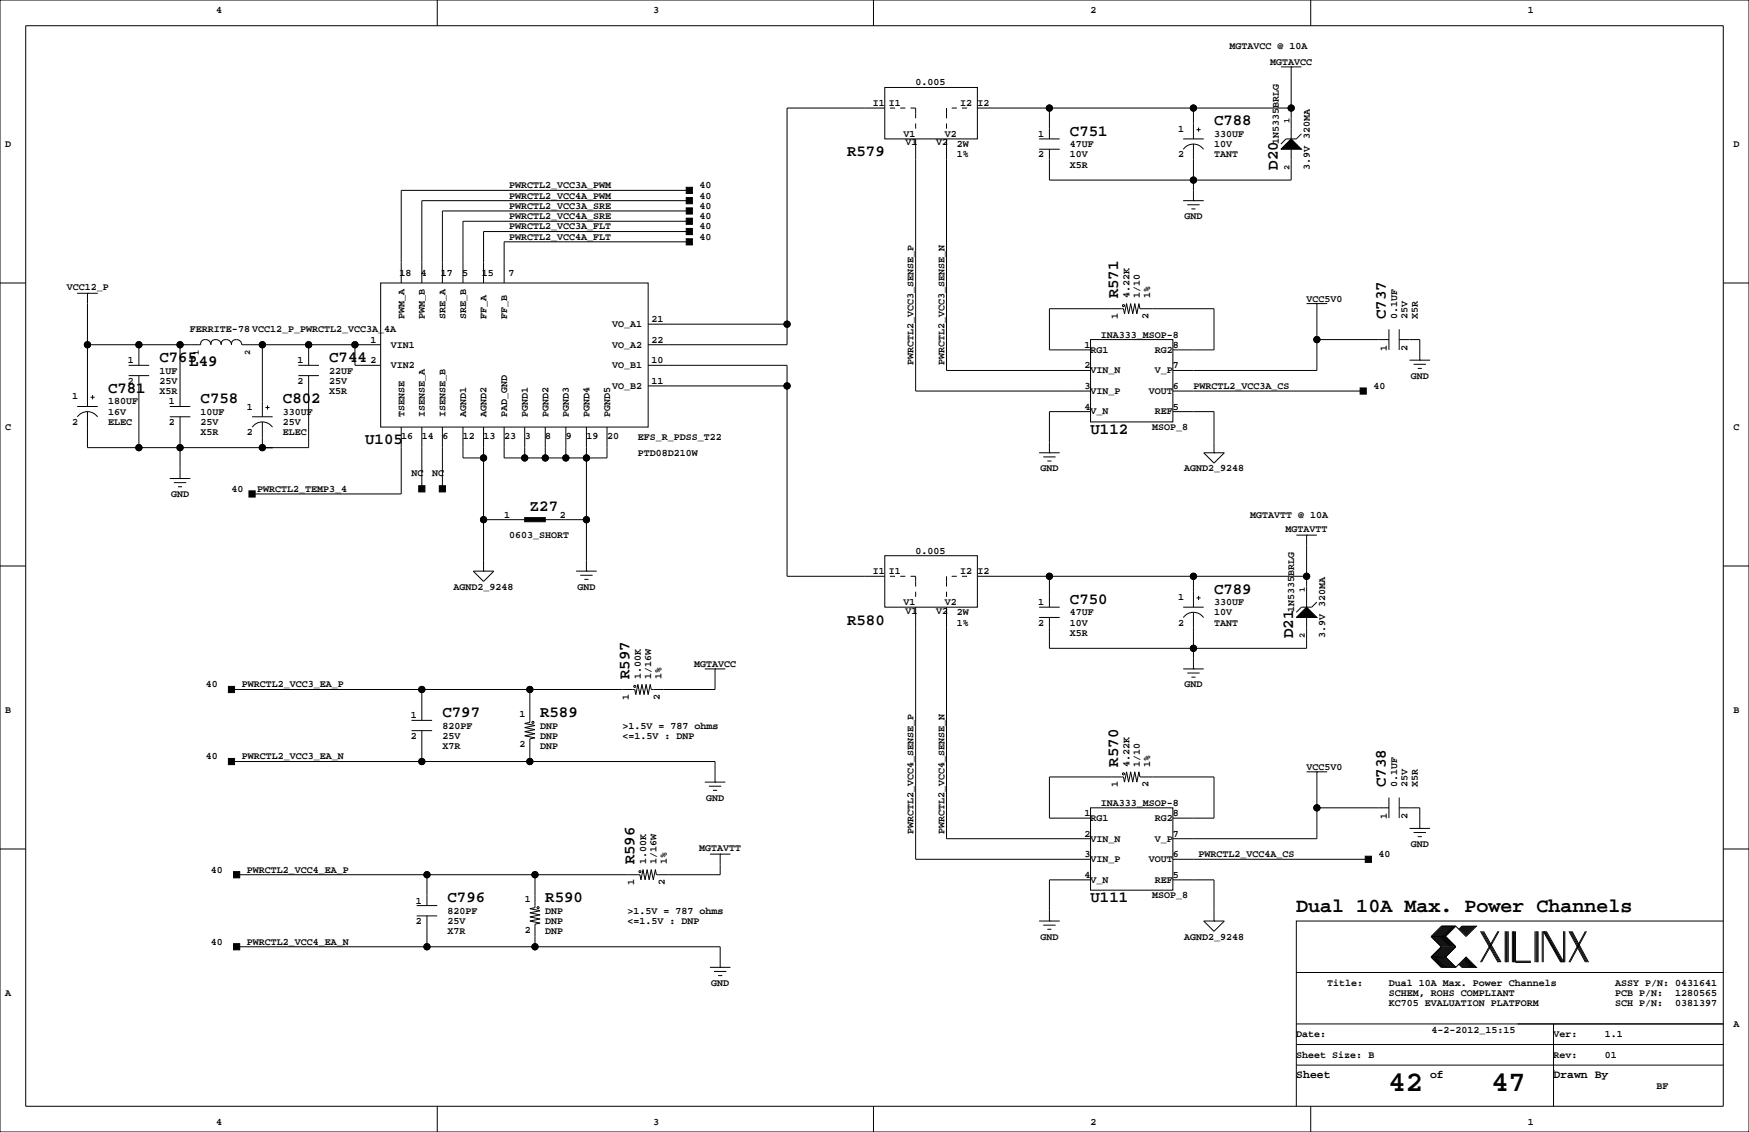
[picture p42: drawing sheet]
<svg xmlns="http://www.w3.org/2000/svg" width="432mm" height="279mm" viewBox="0 0 432 279" stroke-linecap="round" stroke-linejoin="round" font-family="sans-serif">
<defs><g id="words">
<g font-size="7.1">
<text x="342.8" y="269.3">42</text>
<text x="368.2" y="269.3">47</text>
</g>
<text font-size="4.9" x="320" y="225.1">Dual 10A Max. Power Channels</text>
<g font-size="3.9">
<text x="264.2" y="33.5">C751</text>
<text x="299.7" y="31">C788</text>
<text x="209.1" y="38.6">R579</text>
<text x="315.4" y="41.9" transform="rotate(-90 315.4 41.9)">D20</text>
<text x="276.1" y="73.7" transform="rotate(-90 276.1 73.7)">R571</text>
<text x="342.1" y="78.7" transform="rotate(-90 342.1 78.7)">C737</text>
<text x="39.4" y="89.4">C765</text>
<text x="81.3" y="89.4">C744</text>
<text x="46.7" y="90.4">L49</text>
<text x="26.7" y="97">C781</text>
<text x="49.5" y="99.5">C758</text>
<text x="69.8" y="99.5">C802</text>
<text x="269.2" y="107.2">U112</text>
<text x="90.2" y="109.7">U105</text>
<text x="130.8" y="126.2">Z27</text>
<text x="264.2" y="149.1">C750</text>
<text x="299.7" y="146.5">C789</text>
<text x="209.1" y="154.1">R580</text>
<text x="319.2" y="157.5" transform="rotate(-90 319.2 157.5)">D21</text>
<text x="155.4" y="167.6" transform="rotate(-90 155.4 167.6)">R597</text>
<text x="109.2" y="177">C797</text>
<text x="133.3" y="177">R589</text>
<text x="276.1" y="189.2" transform="rotate(-90 276.1 189.2)">R570</text>
<text x="342.1" y="194.3" transform="rotate(-90 342.1 194.3)">C738</text>
<text x="156.7" y="213.4" transform="rotate(-90 156.7 213.4)">R596</text>
<text x="110.5" y="222.7">C796</text>
<text x="134.6" y="222.7">R590</text>
<text x="269.2" y="222.7">U111</text>
</g>
<g font-size="2.8">
<text x="320" y="266.1">Sheet</text>
<text x="353.1" y="266.1">of</text>
<text x="383.5" y="266.1">Drawn By</text>
</g>
<g font-size="2.5">
<text x="53.3" y="3.3">4</text>
<text x="161.3" y="3.3">3</text>
<text x="269.2" y="3.3">2</text>
<text x="377.2" y="3.3">1</text>
<text x="303.5" y="12.2">MGTAVCC @ 10A</text>
<text x="313.6" y="16">MGTAVCC</text>
<text x="226.1" y="21.1">0.005</text>
<text x="215.5" y="26.2">I1</text>
<text x="219.5" y="26.1">I1</text>
<text x="237.1" y="26.1">I2</text>
<text x="241.3" y="26.2">I2</text>
<text x="223.1" y="33.7">V1</text>
<text x="223.5" y="35.9">V1</text>
<text x="231.1" y="35.9">V2</text>
<text x="233.3" y="33.7">V2</text>
<text x="256.3" y="33.8">1</text>
<text x="290.8" y="32.5">1</text>
<text x="299.7" y="33.8">330UF</text>
<text x="315.7" y="35.6" transform="rotate(-90 315.7 35.6)">1N5335BRLG</text>
<text x="1.3" y="36.3">D</text>
<text x="236.2" y="38.9">1%</text>
<text x="236.2" y="36.3">2W</text>
<text x="256.3" y="38.9">2</text>
<text x="264.2" y="36.3">47UF</text>
<text x="264.2" y="38.9">10V</text>
<text x="264.2" y="41.4">X5R</text>
<text x="290.8" y="38.9">2</text>
<text x="299.7" y="36.3">10V</text>
<text x="299.7" y="38.9">TANT</text>
<text x="323.3" y="41.9" transform="rotate(-90 323.3 41.9)">3.9V 320MA</text>
<text x="428" y="36.3">D</text>
<text x="125.7" y="46.5">PWRCTL2_VCC3A_PWM</text>
<text x="172.7" y="46.5">40</text>
<text x="125.7" y="51.6">PWRCTL2_VCC3A_SRE</text>
<text x="125.7" y="49">PWRCTL2_VCC4A_PWM</text>
<text x="172.7" y="51.6">40</text>
<text x="172.7" y="49">40</text>
<text x="125.7" y="56.6">PWRCTL2_VCC3A_FLT</text>
<text x="125.7" y="59.2">PWRCTL2_VCC4A_FLT</text>
<text x="125.7" y="54.1">PWRCTL2_VCC4A_SRE</text>
<text x="172.7" y="56.6">40</text>
<text x="172.7" y="59.2">40</text>
<text x="172.7" y="54.1">40</text>
<text x="292.4" y="54.1">GND</text>
<text x="16.5" y="71.6">VCC12_P</text>
<text x="98.6" y="68.1">18</text>
<text x="103.9" y="68.1">4</text>
<text x="108.8" y="68.1">17</text>
<text x="114.1" y="68.1">5</text>
<text x="119" y="68.1">15</text>
<text x="125.5" y="68.1">7</text>
<text x="278.9" y="73.7" transform="rotate(-90 278.9 73.7)">4.22K</text>
<text x="281.4" y="73.7" transform="rotate(-90 281.4 73.7)">1/10</text>
<text x="284" y="73.7" transform="rotate(-90 284 73.7)">1%</text>
<text x="322.6" y="74.4">VCC5V0</text>
<text x="46.9" y="81.9">FERRITE-78 VCC12_P_PWRCTL2_VCC3A_4A</text>
<text x="99.8" y="78.7" transform="rotate(-90 99.8 78.7)">PWM_A</text>
<text x="104.9" y="78.7" transform="rotate(-90 104.9 78.7)">PWM_B</text>
<text x="110" y="78.7" transform="rotate(-90 110 78.7)">SRE_A</text>
<text x="115.1" y="78.7" transform="rotate(-90 115.1 78.7)">SRE_B</text>
<text x="120.1" y="78.7" transform="rotate(-90 120.1 78.7)">FF_A</text>
<text x="125.2" y="78.7" transform="rotate(-90 125.2 78.7)">FF_B</text>
<text x="151.1" y="80.8">VO_A1</text>
<text x="160.9" y="79.5">21</text>
<text x="271.8" y="83.3">INA333_MSOP-8</text>
<text x="275.9" y="78.7" transform="rotate(-90 275.9 78.7)">1</text>
<text x="283.6" y="78.7" transform="rotate(-90 283.6 78.7)">2</text>
<text x="344.9" y="78.7" transform="rotate(-90 344.9 78.7)">0.1UF</text>
<text x="347.5" y="78.7" transform="rotate(-90 347.5 78.7)">25V</text>
<text x="350" y="78.7" transform="rotate(-90 350 78.7)">X5R</text>
<text x="31.5" y="89.7">1</text>
<text x="73.4" y="89.7">1</text>
<text x="91.4" y="89.7">2</text>
<text x="91.4" y="84.6">1</text>
<text x="96.5" y="85.9">VIN1</text>
<text x="151.1" y="85.9">VO_A2</text>
<text x="160.9" y="89.7">10</text>
<text x="160.9" y="84.6">22</text>
<text x="267.8" y="85.9">1</text>
<text x="269.2" y="87.1">RG1</text>
<text x="285.1" y="87.1">RG2</text>
<text x="289.6" y="85.9">8</text>
<text x="342.4" y="86.6" transform="rotate(-90 342.4 86.6)">1</text>
<text x="347.5" y="86.6" transform="rotate(-90 347.5 86.6)">2</text>
<text x="31.5" y="94.7">2</text>
<text x="39.4" y="94.7">25V</text>
<text x="39.4" y="92.2">1UF</text>
<text x="73.4" y="94.7">2</text>
<text x="81.3" y="92.2">22UF</text>
<text x="81.3" y="94.7">25V</text>
<text x="96.5" y="90.9">VIN2</text>
<text x="151.1" y="90.9">VO_B1</text>
<text x="160.9" y="94.7">11</text>
<text x="225.6" y="90.2" transform="rotate(-90 225.6 90.2)">PWRCTL2_VCC3_SENSE_P</text>
<text x="233.2" y="90.2" transform="rotate(-90 233.2 90.2)">PWRCTL2_VCC3_SENSE_N</text>
<text x="267.8" y="90.9">2</text>
<text x="269.2" y="92.1">VIN_N</text>
<text x="285.1" y="92.1">V_P</text>
<text x="289.6" y="90.9">7</text>
<text x="348.3" y="93.5">GND</text>
<text x="17.8" y="98.6">1</text>
<text x="26.7" y="99.8">180UF</text>
<text x="39.4" y="97.3">X5R</text>
<text x="41.7" y="99.8">1</text>
<text x="61" y="101.1">1</text>
<text x="81.3" y="97.3">X5R</text>
<text x="151.1" y="96">VO_B2</text>
<text x="267.8" y="101.1">4</text>
<text x="267.8" y="96">3</text>
<text x="269.2" y="97.2">VIN_P</text>
<text x="283.6" y="97.2">VOUT</text>
<text x="289.6" y="101.1">5</text>
<text x="289.6" y="96">6</text>
<text x="294.6" y="96">PWRCTL2_VCC3A_CS</text>
<text x="339.1" y="96">40</text>
<text x="1.3" y="106.2">C</text>
<text x="17.8" y="104.9">2</text>
<text x="26.7" y="102.4">16V</text>
<text x="26.7" y="104.9">ELEC</text>
<text x="41.7" y="104.9">2</text>
<text x="49.5" y="107.4">X5R</text>
<text x="49.5" y="104.9">25V</text>
<text x="49.5" y="102.4">10UF</text>
<text x="61" y="107.4">2</text>
<text x="69.8" y="107.4">ELEC</text>
<text x="69.8" y="104.9">25V</text>
<text x="69.8" y="102.4">330UF</text>
<text x="99.8" y="102.9" transform="rotate(-90 99.8 102.9)">TSENSE</text>
<text x="104.9" y="102.9" transform="rotate(-90 104.9 102.9)">ISENSE_A</text>
<text x="110" y="102.9" transform="rotate(-90 110 102.9)">ISENSE_B</text>
<text x="115.1" y="102.9" transform="rotate(-90 115.1 102.9)">AGND1</text>
<text x="120.1" y="102.9" transform="rotate(-90 120.1 102.9)">AGND2</text>
<text x="125.2" y="102.9" transform="rotate(-90 125.2 102.9)">PAD_GND</text>
<text x="130.3" y="102.9" transform="rotate(-90 130.3 102.9)">PGND1</text>
<text x="135.4" y="102.9" transform="rotate(-90 135.4 102.9)">PGND2</text>
<text x="140.5" y="102.9" transform="rotate(-90 140.5 102.9)">PGND3</text>
<text x="145.5" y="102.9" transform="rotate(-90 145.5 102.9)">PGND4</text>
<text x="150.6" y="102.9" transform="rotate(-90 150.6 102.9)">PGND5</text>
<text x="269.2" y="102.3">V_N</text>
<text x="284.5" y="106.2">MSOP_8</text>
<text x="285.1" y="102.3">REF</text>
<text x="428" y="106.2">C</text>
<text x="99.1" y="108.3">16</text>
<text x="104.1" y="108.3">14</text>
<text x="109.2" y="108.3">6</text>
<text x="114.3" y="108.3">12</text>
<text x="119.4" y="108.3">13</text>
<text x="124.5" y="108.3">23</text>
<text x="129.5" y="108.3">3</text>
<text x="134.6" y="108.3">8</text>
<text x="139.7" y="108.3">9</text>
<text x="144.8" y="108.3">19</text>
<text x="149.9" y="108.3">20</text>
<text x="157.5" y="108.7">EFS_R_PDSS_T22</text>
<text x="157.5" y="112.5">PTD08D210W</text>
<text x="101.6" y="117.6">NC</text>
<text x="106.7" y="117.6">NC</text>
<text x="256.9" y="116.3">GND</text>
<text x="292.3" y="116.3">AGND2_9248</text>
<text x="42.2" y="122.7">GND</text>
<text x="57.1" y="121.4">40</text>
<text x="63.5" y="121.4">PWRCTL2_TEMP3_4</text>
<text x="124.5" y="127.8">1</text>
<text x="138.2" y="127.8">2</text>
<text x="308.6" y="127.8">MGTAVTT @ 10A</text>
<text x="317.4" y="131.3">MGTAVTT</text>
<text x="125.7" y="132.8">0603_SHORT</text>
<text x="226.1" y="136.7">0.005</text>
<text x="215.5" y="141.7">I1</text>
<text x="219.5" y="141.7">I1</text>
<text x="237.1" y="141.7">I2</text>
<text x="241.3" y="141.7">I2</text>
<text x="112" y="145.5">AGND2_9248</text>
<text x="142.6" y="145.5">GND</text>
<text x="223.1" y="149.3">V1</text>
<text x="233.3" y="149.3">V2</text>
<text x="256.3" y="149.4">1</text>
<text x="290.8" y="148.1">1</text>
<text x="299.7" y="149.4">330UF</text>
<text x="223.5" y="151.5">V1</text>
<text x="231.1" y="151.5">V2</text>
<text x="236.2" y="154.4">1%</text>
<text x="236.2" y="151.9">2W</text>
<text x="256.3" y="154.4">2</text>
<text x="264.2" y="151.9">47UF</text>
<text x="264.2" y="154.4">10V</text>
<text x="290.8" y="154.4">2</text>
<text x="299.7" y="154.4">TANT</text>
<text x="299.7" y="151.9">10V</text>
<text x="319.5" y="151.1" transform="rotate(-90 319.5 151.1)">1N5335BRLG</text>
<text x="264.2" y="157">X5R</text>
<text x="327.2" y="157.5" transform="rotate(-90 327.2 157.5)">3.9V 320MA</text>
<text x="158.2" y="167.6" transform="rotate(-90 158.2 167.6)">1.00K</text>
<text x="160.8" y="167.6" transform="rotate(-90 160.8 167.6)">1/16W</text>
<text x="163.3" y="167.6" transform="rotate(-90 163.3 167.6)">1%</text>
<text x="171.3" y="164.6">MGTAVCC</text>
<text x="50.8" y="169.7">40</text>
<text x="59.7" y="169.7">PWRCTL2_VCC3_EA_P</text>
<text x="155.3" y="172.7" transform="rotate(-90 155.3 172.7)">1</text>
<text x="162.9" y="172.7" transform="rotate(-90 162.9 172.7)">2</text>
<text x="292.4" y="169.7">GND</text>
<text x="1.3" y="176">B</text>
<text x="101.4" y="177.3">1</text>
<text x="109.2" y="179.8">820PF</text>
<text x="128.3" y="176.9">1</text>
<text x="133.3" y="179.8">DNP</text>
<text x="153.7" y="179.8">&gt;1.5V = 787 ohms</text>
<text x="428" y="176">B</text>
<text x="101.4" y="182.4">2</text>
<text x="109.2" y="182.4">25V</text>
<text x="109.2" y="184.9">X7R</text>
<text x="128.3" y="184.5">2</text>
<text x="133.3" y="182.4">DNP</text>
<text x="133.3" y="184.9">DNP</text>
<text x="153.7" y="182.4">&lt;=1.5V : DNP</text>
<text x="50.8" y="187.5">40</text>
<text x="59.7" y="187.5">PWRCTL2_VCC3_EA_N</text>
<text x="278.9" y="189.2" transform="rotate(-90 278.9 189.2)">4.22K</text>
<text x="281.4" y="189.2" transform="rotate(-90 281.4 189.2)">1/10</text>
<text x="284" y="189.2" transform="rotate(-90 284 189.2)">1%</text>
<text x="322.6" y="190">VCC5V0</text>
<text x="174.3" y="197.6">GND</text>
<text x="275.9" y="194.3" transform="rotate(-90 275.9 194.3)">1</text>
<text x="283.6" y="194.3" transform="rotate(-90 283.6 194.3)">2</text>
<text x="344.9" y="194.3" transform="rotate(-90 344.9 194.3)">0.1UF</text>
<text x="347.5" y="194.3" transform="rotate(-90 347.5 194.3)">25V</text>
<text x="350" y="194.3" transform="rotate(-90 350 194.3)">X5R</text>
<text x="267.8" y="201.4">1</text>
<text x="269.2" y="202.6">RG1</text>
<text x="271.8" y="198.9">INA333_MSOP-8</text>
<text x="285.1" y="202.6">RG2</text>
<text x="289.6" y="201.4">8</text>
<text x="342.4" y="202.1" transform="rotate(-90 342.4 202.1)">1</text>
<text x="347.5" y="202.1" transform="rotate(-90 347.5 202.1)">2</text>
<text x="225.6" y="205.7" transform="rotate(-90 225.6 205.7)">PWRCTL2_VCC4_SENSE_P</text>
<text x="233.2" y="205.7" transform="rotate(-90 233.2 205.7)">PWRCTL2_VCC4_SENSE_N</text>
<text x="267.8" y="206.5">2</text>
<text x="269.2" y="207.7">VIN_N</text>
<text x="285.1" y="207.7">V_P</text>
<text x="289.6" y="206.5">7</text>
<text x="348.3" y="209">GND</text>
<text x="52.1" y="215.4">40</text>
<text x="61" y="215.4">PWRCTL2_VCC4_EA_P</text>
<text x="159.5" y="213.4" transform="rotate(-90 159.5 213.4)">1.00K</text>
<text x="162.1" y="213.4" transform="rotate(-90 162.1 213.4)">1/16W</text>
<text x="164.6" y="213.4" transform="rotate(-90 164.6 213.4)">1%</text>
<text x="172.6" y="210.1">MGTAVTT</text>
<text x="267.8" y="211.6">3</text>
<text x="269.2" y="212.8">VIN_P</text>
<text x="283.6" y="212.8">VOUT</text>
<text x="289.6" y="211.6">6</text>
<text x="295.9" y="211.6">PWRCTL2_VCC4A_CS</text>
<text x="340.4" y="211.6">40</text>
<text x="156.6" y="218.4" transform="rotate(-90 156.6 218.4)">1</text>
<text x="164.2" y="218.4" transform="rotate(-90 164.2 218.4)">2</text>
<text x="267.8" y="216.7">4</text>
<text x="269.2" y="217.9">V_N</text>
<text x="284.5" y="221.7">MSOP_8</text>
<text x="285.1" y="217.9">REF</text>
<text x="289.6" y="216.7">5</text>
<text x="102.7" y="223">1</text>
<text x="110.5" y="225.6">820PF</text>
<text x="129.5" y="222.6">1</text>
<text x="134.6" y="225.6">DNP</text>
<text x="154.9" y="225.6">&gt;1.5V = 787 ohms</text>
<text x="52.1" y="233.2">40</text>
<text x="61" y="233.2">PWRCTL2_VCC4_EA_N</text>
<text x="102.7" y="228.1">2</text>
<text x="110.5" y="230.6">X7R</text>
<text x="110.5" y="228.1">25V</text>
<text x="129.5" y="230.2">2</text>
<text x="134.6" y="228.1">DNP</text>
<text x="134.6" y="230.6">DNP</text>
<text x="154.9" y="228.1">&lt;=1.5V : DNP</text>
<text x="256.9" y="231.9">GND</text>
<text x="292.3" y="231.9">AGND2_9248</text>
<text x="1.3" y="245.9">A</text>
<text x="175.6" y="243.3">GND</text>
<text x="327.7" y="243.3">Title:</text>
<text x="342.9" y="245.9">SCHEM, ROHS COMPLIANT</text>
<text x="342.9" y="243.3">Dual 10A Max. Power Channels</text>
<text x="398.8" y="243.3">ASSY P/N: 0431641</text>
<text x="398.8" y="245.9">PCB P/N:</text>
<text x="413.6" y="245.9">1280565</text>
<text x="342.9" y="248.4">KC705 EVALUATION PLATFORM</text>
<text x="398.8" y="248.4">SCH P/N:</text>
<text x="413.6" y="248.4">0381397</text>
<text x="320" y="256">Date:</text>
<text x="353.4" y="255">4-2-2012_15:15</text>
<text x="383.5" y="256">Ver:</text>
<text x="396.2" y="256">1.1</text>
<text x="428" y="253.5">A</text>
<text x="320" y="261.1">Sheet Size: B</text>
<text x="383.5" y="261.1">Rev:</text>
<text x="396.2" y="261.1">01</text>
<text x="408.9" y="268.7">BF</text>
<text x="53.3" y="277.6">4</text>
<text x="161.3" y="277.6">3</text>
<text x="269.2" y="277.6">2</text>
<text x="377.2" y="277.6">1</text>
</g>
<g font-size="2.1">
<text x="318.3" y="30.5" transform="rotate(-90 318.3 30.5)">1</text>
<text x="318.3" y="41.9" transform="rotate(-90 318.3 41.9)">2</text>
<text x="49.1" y="87.6" transform="rotate(-90 49.1 87.6)">1</text>
<text x="61.8" y="87.6" transform="rotate(-90 61.8 87.6)">2</text>
<text x="322.1" y="146" transform="rotate(-90 322.1 146)">1</text>
<text x="322.1" y="157.5" transform="rotate(-90 322.1 157.5)">2</text>
</g>
</g></defs>
<g fill="none" stroke="#000" stroke-width=".25">
<path d="M0 0h431.8v279.4h-431.8zM6.3 6.4h419.1v266.6h-419.1zM107.9 0v6.4M215.6 0v6.4M316.2 16.5h5.1M318.8 16.5h.1M318.8 16.5v17.8M323.6 0v6.4M218.4 21.6h22.9v12.7h-22.9zM218.4 26.7h-24.1v58.4h-34.3M219.7 26.7h1.3M222.2 26.7h1.3"/>
<path d="M224.8 26.7h1.3v2.5M226.1 34.3v62.2h43.1M226.1 30.5v1.3M233.7 34.3v57.1h35.5M233.7 26.7v2.5M233.7 30.5v1.3M234.9 26.7h1.3M237.5 26.7h1.3M241.3 26.7h77.5M256.5 34.3h5.1M256.5 36.8h5.1M259.1 26.7v7.6"/>
<path d="M259.1 36.8v7.6h59.7v-7.6M292.1 34.3h5.1M292.1 36.9a3 3 0 0 1 5 0M294.6 26.7v7.6M294.6 35.6v13.9M295.4 32h1M295.9 31.5v1M321.3 33l-1.3 1.3h-2.5l-1.3 1.3M170.2 52.1h-61v17.7M170.2 49.5h-66.1v20.3M170.2 59.7h-45.7v10.1M170.2 57.2h-50.8v12.6"/>
<path d="M170.2 54.6h-55.9v15.2M170.2 47h-71.1v22.8M292.1 49.5h5.1M293.1 50.5h3.1M294.1 51.6h1M294.6 49.5h.1M0 69.8h6.3M19 72.4h5.1M21.6 72.4h.1M21.6 72.4v27.9M94 69.8h66v35.6h-66zM322.6 74.9h5.1"/>
<path d="M325.1 74.9h.1M325.1 74.9v16.5h-35.5M425.4 69.8h6.4M21.6 85.1h27.9M22.4 98h1M22.9 97.5v1.1M31.7 90.2h5.1M31.7 92.7h5.1M34.3 85.1v5.1M34.3 92.7v17.8M44.4 85.1v15.2M50.8 83.9a1.02 1.02 0 0 0-1.2 1.2"/>
<path d="M50.8 83.8a1.27 1.27 0 0 1 1.3 1.3M53.3 83.9a1.02 1.02 0 0 0-1.2 1.2M53.3 83.8a1.27 1.27 0 0 1 1.3 1.3M55.9 83.9a1.02 1.02 0 0 0-1.3 1.2M55.9 83.8a1.27 1.27 0 0 1 1.2 1.3M58.4 83.9a1.02 1.02 0 0 0-1.2 1.2M58.4 83.8a1.27 1.27 0 0 1 1.3 1.3h34.3M64.8 85.1v17.8M73.7 90.2h5M73.7 92.7h5M76.2 92.7v17.8h-54.6v-8.9M76.2 85.1v5.1"/>
<path d="M87.6 85.1v5.1h6.4M160 90.2h34.3v52h24.1M160 95.2h34.3M160 80h34.3M269.2 83.8h20.4v20.3h-20.4zM269.2 86.4h-10.1v-10.2h18.3l.2 1.3 .5-2.6 .5 2.6 .5-2.6 .6 2.6 .5-2.6 .5 2.6 .5-2.6 .2 1.3h18.3v10.2h-10.1M289.6 96.5h46.9M325.1 83.8h17.8M342.9 81.3v5.1M345.4 83.8h5.1v5.1M345.4 81.3v5.1M348 88.9h5.1"/>
<path d="M349 89.9h3M350 90.9h1M350.5 88.9h.1M19 100.3h5.1M19.1 102.9a3 3 0 0 1 5 0M41.9 102.9h5.1M41.9 100.3h5.1M41.9 118.1h5.1M42.9 119.1h3.1M44.4 118.1h.1M44.4 102.9v15.2M62.2 102.9h5.1"/>
<path d="M62.3 105.4a3 3 0 0 1 5 0M64.8 104.1v6.4M65.5 100.6h1M66 100.1v1M99.1 105.4v16.5h-36.9M104.1 105.4v15.3M109.2 105.4v15.3M114.3 105.4v7.6h5.1M119.4 105.4v35.6M124.5 105.4v7.6h25.4v-7.6M129.5 105.4v7.6M134.6 105.4v7.6"/>
<path d="M139.7 105.4v7.6M144.8 105.4v35.6M256.5 111.8h5.1M257.6 112.8h3M258.6 113.8h1M259.1 111.8h.1M269.2 101.6h-10.1v10.2M289.6 101.6h10.1v10.2M297.2 111.8h5.1l-2.6 2.5zM299.7 111.8h.1M0 139.7h6.3M43.9 120.1h1.1"/>
<path d="M119.4 128.3h10.1M134.6 128.3h10.2M218.4 137.2h22.9v12.7h-22.9zM320 132.1h5.1M322.6 132.1h.1M322.6 132.1v17.8M425.4 139.7h6.4M116.8 141h5.1l-2.5 2.5zM119.4 141h.1M142.2 141h5.1M143.3 142h3M144.3 143h1"/>
<path d="M144.8 141h.1M219.7 142.2h1.3M222.2 142.2h1.3M224.8 142.2h1.3v2.6M226.1 146v1.3M226.1 149.9v62.2h43.1M233.7 149.9v57.1h35.5M233.7 142.2v2.6M233.7 146v1.3M234.9 142.2h1.3M237.5 142.2h1.3M241.3 142.2h81.3"/>
<path d="M256.5 149.9h5.1M256.5 152.4h5.1M259.1 152.4v7.6h63.5v-7.6M259.1 142.2v7.7M292.1 149.9h5.1M292.1 152.4a3 3 0 0 1 5 0M294.6 142.2v7.7M294.6 151.1v14M295.4 147.6h1M295.9 147.1v1M325.1 148.6l-1.3 1.3h-2.5l-1.3 1.2M101.6 177.8h5.1"/>
<path d="M104.1 170.2v7.6M130.8 170.2v8.1l-1.3 .3 2.6 .5-2.6 .5 2.6 .5-2.6 .5 2.6 .5-2.6 .5 2.6 .5-1.3 .3v5.6M174 165.1h5.1M176.5 165.1h.1M176.5 165.1v5.1h-15.7l-.3-1.3-.5 2.5-.5-2.5-.5 2.5-.5-2.5-.5 2.5-.5-2.5-.5 2.5-.3-1.2h-99.6M292.1 165.1h5.1M293.1 166.1h3.1M294.1 167.1h1M294.6 165.1h.1M57.1 188h119.4v5M101.6 180.3h5.1M104.1 180.3v7.7"/>
<path d="M174 193h5.1M175 194.1h3.1M176 195.1h1M176.5 193h.1M269.2 199.4h20.4v20.3h-20.4zM322.6 190.5h5.1M325.1 190.5h.1M325.1 199.4h17.8M325.1 190.5v16.5h-35.5M342.9 196.8v5.1M345.4 199.4h5.1v5.1M345.4 196.8v5.1"/>
<path d="M0 209.5h6.3M105.4 215.9v7.6M132.1 215.9v8.1l-1.3 .3 2.5 .5-2.5 .5 2.5 .5-2.5 .5 2.5 .5-2.5 .5 2.5 .5-1.2 .3v5.6M175.3 210.8h5M177.8 210.8h.1M177.8 210.8v5.1h-15.7l-.3-1.3-.5 2.6-.5-2.6-.5 2.6-.5-2.6-.5 2.6-.6-2.6-.5 2.6-.2-1.3h-99.6M269.2 201.9h-10.1v-10.1h18.3l.2 1.2 .5-2.5 .5 2.5 .5-2.5 .6 2.5 .5-2.5 .5 2.5 .5-2.5 .2 1.3h18.3v10.1h-10.1M269.2 217.2h-10.1v10.1M289.6 217.2h10.1v10.1M289.6 212.1h48.2M348 204.5h5.1M349 205.5h3"/>
<path d="M350 206.5h1M350.5 204.5h.1M425.4 209.5h6.4M58.4 233.7h119.4v5.1M102.9 226.1h5M102.9 223.5h5M105.4 226.1v7.6M175.3 238.8h5M176.3 239.8h3M177.8 238.8h.1M256.5 227.3h5.1M257.6 228.3h3"/>
<path d="M258.6 229.4h1M259.1 227.3h.1M297.2 227.3h5.1l-2.6 2.6zM299.7 227.3h.1M353.3 236.2l2.6 2.6h3.5M353.3 231.1l2.6 2.6-2.6 2.5M353.3 236.2h3.6M353.3 231.1h3.6M356.1 228.6l-2.5 2.5 2.5 2.6-2.5 2.5 2.5 2.6M356.4 228.6l-2.6 2.5 2.6 2.6-2.6 2.5 2.6 2.6M356.6 228.6l-2.5 2.5 2.5 2.6-2.5 2.5 2.5 2.6M356.9 228.6l-2.6 2.5 2.6 2.6-2.6 2.5 2.6 2.6"/>
<path d="M356.9 231.1l2.5 2.6-2.5 2.5M356.9 236.2l2.5 2.6M357.1 228.6l-2.5 2.5 2.5 2.6-2.5 2.5 2.5 2.6M357.4 228.6l-2.6 2.5 2.6 2.6-2.6 2.5 2.6 2.6M357.6 228.6l-2.5 2.5 2.5 2.6-2.5 2.5 2.5 2.6M357.9 228.6l-2.6 2.5 2.6 2.6-2.6 2.5 2.6 2.6M358.1 228.6l-2.5 2.5 2.5 2.6-2.5 2.5 2.5 2.6M358.4 228.6l-2.5 2.5 2.5 2.6-2.5 2.5 2.5 2.6M358.6 228.6l-2.5 2.5 2.5 2.6-2.5 2.5 2.5 2.6M358.9 228.6l-2.5 2.5 2.5 2.6-2.5 2.5 2.5 2.6M359.2 228.6l-2.6 2.5 2.6 2.6-2.6 2.5 2.6 2.6M359.4 228.6l2.5 2.5 2.6-2.5h-3.6l-.7 .8"/>
<path d="M359.4 228.6h-3.5l-2.6 2.5M359.4 228.6l-2.5 2.5M360.2 238l.7 .8h3.6l-2.6-2.6-2.5 2.6M360.4 237.7l1 1.1M360.4 238l.8 .8M360.7 237.5l1.2 1.3M360.7 237.7l1 1.1M360.9 237.2l1.6 1.6M360.9 237.5l1.3 1.3M361.2 237l1.8 1.8M361.2 237.2l1.5 1.6M361.2 228.6l-.8 .8"/>
<path d="M361.4 236.7l2.1 2.1M361.4 237l1.8 1.8M361.4 228.6l-1 1M361.7 236.5l2.3 2.3M361.7 236.7l2 2.1M361.7 228.6l-1 1M361.9 236.5l2.3 2.3M361.9 228.6l-1.2 1.3M362.2 228.6l-1.3 1.3M362.5 228.6l-1.6 1.5M362.7 228.6l-1.5 1.5M363 228.6l-1.8 1.8"/>
<path d="M363.2 228.6l-1.8 1.8M363.5 228.6l-2.1 2M363.7 228.6l-2 2M364 228.6l-2.3 2.3M364.2 228.6l-2.3 2.3M365.5 229.9l4.3 7.6M365.8 229.9l4.3 7.6M366 229.9l4.3 7.6M366.3 229.9l4.3 7.6M369.8 229.9l-4.3 7.6M370.1 229.9l-4.3 7.6M371.6 229.9v7.6"/>
<path d="M371.9 229.9v7.6M372.1 229.9v7.6M372.4 229.9v7.6M373.4 229.9v7.6M373.6 229.9v7.6M373.9 229.9v7.6M374.1 229.9v7.6h3.9M374.1 237.2h3.9M379 229.9v7.6M379.2 229.9v7.6M379.5 229.9v7.6M379.7 229.9v7.6"/>
<path d="M380.7 229.9v7.6M381 237.5v-7.6l4.3 7.6M381.3 229.9l4.3 7.6M381.5 229.9l4.3 7.6M381.8 229.9l4.3 7.6v-7.6M386.3 229.9v7.6M387.3 229.9l4.1 7.6M387.6 229.9l4.1 7.6M387.9 229.9l4 7.6M388.1 229.9l4.1 7.6M391.4 229.9l-4.1 7.6M391.7 229.9l-4.1 7.6"/>
<path d="M425.4 227.3h-105.4v35.6M177.3 240.8h1M320 257.8h105.4M320 252.7h105.4M320 240h105.4M383.5 252.7v20.3M107.9 273v6.4M215.6 273v6.4M320 262.9v10.1M320 262.9h105.4M323.6 273v6.4M383.5 264.2h.1"/>
<circle cx="259.1" cy="26.7" r=".76"/>
<circle cx="294.6" cy="26.7" r=".76"/>
<circle cx="318.8" cy="26.7" r=".76"/>
<circle cx="294.6" cy="44.4" r=".76"/>
<circle cx="277.4" cy="75.4" r=".25"/>
<circle cx="21.6" cy="85.1" r=".76"/>
<circle cx="34.3" cy="85.1" r=".76"/>
<circle cx="44.5" cy="85.1" r=".76"/>
<circle cx="64.8" cy="85.1" r=".76"/>
<circle cx="76.2" cy="85.1" r=".76"/>
<circle cx="87.6" cy="85.1" r=".76"/>
<circle cx="194.3" cy="80" r=".76"/>
<circle cx="194.3" cy="95.2" r=".76"/>
<circle cx="325.1" cy="83.8" r=".76"/>
<circle cx="34.3" cy="110.5" r=".76"/>
<circle cx="44.5" cy="110.5" r=".76"/>
<circle cx="64.8" cy="110.5" r=".76"/>
<circle cx="119.4" cy="113" r=".76"/>
<circle cx="129.5" cy="113" r=".76"/>
<circle cx="134.6" cy="113" r=".76"/>
<circle cx="139.7" cy="113" r=".76"/>
<circle cx="144.8" cy="113" r=".76"/>
<circle cx="119.4" cy="128.3" r=".76"/>
<circle cx="144.8" cy="128.3" r=".76"/>
<circle cx="259.1" cy="142.2" r=".76"/>
<circle cx="294.6" cy="142.2" r=".76"/>
<circle cx="322.6" cy="142.2" r=".76"/>
<circle cx="104.1" cy="170.2" r=".76"/>
<circle cx="130.8" cy="170.2" r=".76"/>
<circle cx="131.6" cy="178.3" r=".25"/>
<circle cx="156.7" cy="169.4" r=".25"/>
<circle cx="294.6" cy="160" r=".76"/>
<circle cx="104.1" cy="188" r=".76"/>
<circle cx="130.8" cy="188" r=".76"/>
<circle cx="277.4" cy="191" r=".25"/>
<circle cx="325.1" cy="199.4" r=".76"/>
<circle cx="105.4" cy="215.9" r=".76"/>
<circle cx="132.1" cy="215.9" r=".76"/>
<circle cx="158" cy="215.1" r=".25"/>
<circle cx="105.4" cy="233.7" r=".76"/>
<circle cx="132.1" cy="233.7" r=".76"/>
<circle cx="132.8" cy="224" r=".25"/>
</g>
<g fill="#000" stroke="#000" stroke-width=".25">
<path d="M318.8 34.3l2.5 2.5h-5.1z" fill-rule="evenodd"/>
<path d="M169.4 46.2h1.5v1.6h-1.5z" fill-rule="evenodd"/>
<path d="M169.4 48.8h1.5v1.5h-1.5z" fill-rule="evenodd"/>
<path d="M169.4 53.8h1.5v1.6h-1.5z" fill-rule="evenodd"/>
<path d="M169.4 51.3h1.5v1.5h-1.5z" fill-rule="evenodd"/>
<path d="M169.4 56.4h1.5v1.5h-1.5z" fill-rule="evenodd"/>
<path d="M169.4 58.9h1.5v1.6h-1.5z" fill-rule="evenodd"/>
<path d="M335.8 95.8h1.5v1.5h-1.5z" fill-rule="evenodd"/>
<path d="M61.5 121.2h1.5v1.5h-1.5z" fill-rule="evenodd"/>
<path d="M103.4 119.9h1.5v1.5h-1.5z" fill-rule="evenodd"/>
<path d="M108.5 119.9h1.5v1.5h-1.5z" fill-rule="evenodd"/>
<path d="M129.5 127.8h5.1v1h-5.1z" fill-rule="evenodd"/>
<path d="M320 152.4l2.6-2.5 2.5 2.5z" fill-rule="evenodd"/>
<path d="M56.4 169.4h1.5v1.5h-1.5z" fill-rule="evenodd"/>
<path d="M56.4 187.2h1.5v1.5h-1.5z" fill-rule="evenodd"/>
<path d="M57.7 215.1h1.5v1.6h-1.5z" fill-rule="evenodd"/>
<path d="M337.1 211.3h1.5v1.6h-1.5z" fill-rule="evenodd"/>
<path d="M57.7 232.9h1.5v1.5h-1.5z" fill-rule="evenodd"/>
<circle cx="259.1" cy="26.7" r=".76"/>
<circle cx="294.6" cy="26.7" r=".76"/>
<circle cx="318.8" cy="26.7" r=".76"/>
<circle cx="294.6" cy="44.4" r=".76"/>
<circle cx="21.6" cy="85.1" r=".76"/>
<circle cx="34.3" cy="85.1" r=".76"/>
<circle cx="44.5" cy="85.1" r=".76"/>
<circle cx="64.8" cy="85.1" r=".76"/>
<circle cx="76.2" cy="85.1" r=".76"/>
<circle cx="87.6" cy="85.1" r=".76"/>
<circle cx="194.3" cy="80" r=".76"/>
<circle cx="194.3" cy="95.2" r=".76"/>
<circle cx="325.1" cy="83.8" r=".76"/>
<circle cx="34.3" cy="110.5" r=".76"/>
<circle cx="44.5" cy="110.5" r=".76"/>
<circle cx="64.8" cy="110.5" r=".76"/>
<circle cx="119.4" cy="113" r=".76"/>
<circle cx="129.5" cy="113" r=".76"/>
<circle cx="134.6" cy="113" r=".76"/>
<circle cx="139.7" cy="113" r=".76"/>
<circle cx="144.8" cy="113" r=".76"/>
<circle cx="119.4" cy="128.3" r=".76"/>
<circle cx="144.8" cy="128.3" r=".76"/>
<circle cx="259.1" cy="142.2" r=".76"/>
<circle cx="294.6" cy="142.2" r=".76"/>
<circle cx="322.6" cy="142.2" r=".76"/>
<circle cx="104.1" cy="170.2" r=".76"/>
<circle cx="130.8" cy="170.2" r=".76"/>
<circle cx="294.6" cy="160" r=".76"/>
<circle cx="104.1" cy="188" r=".76"/>
<circle cx="130.8" cy="188" r=".76"/>
<circle cx="325.1" cy="199.4" r=".76"/>
<circle cx="105.4" cy="215.9" r=".76"/>
<circle cx="132.1" cy="215.9" r=".76"/>
<circle cx="105.4" cy="233.7" r=".76"/>
<circle cx="132.1" cy="233.7" r=".76"/>
</g>
<use href="#words"/>
</svg>
